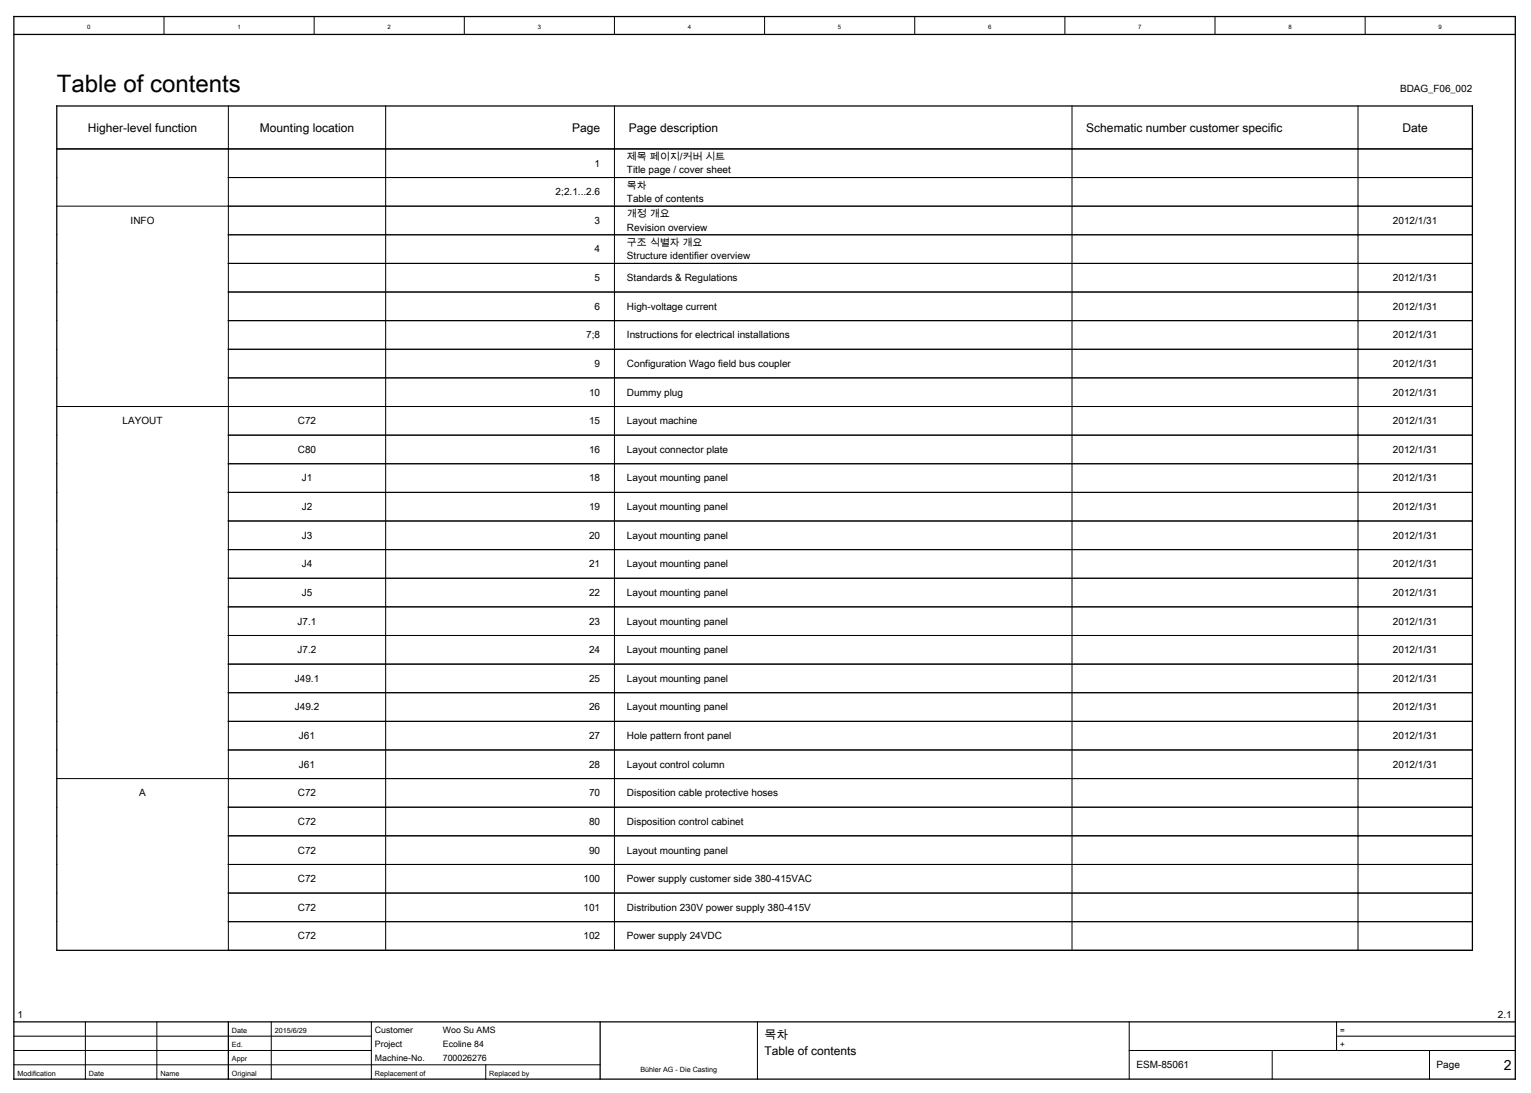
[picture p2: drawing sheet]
<svg xmlns="http://www.w3.org/2000/svg" width="428mm" height="306mm" viewBox="0 0 428 306" stroke-linecap="round" stroke-linejoin="round" font-family="sans-serif">
<defs><g id="words">
<text font-size="6.7" x="15.9" y="25.6">Table of contents</text>
<text font-size="3.9" x="420.7" y="299">2</text>
<g font-size="3.4">
<text x="24.6" y="36.8">Higher-level function</text>
<text x="72.7" y="36.8">Mounting location</text>
<text x="160" y="36.8">Page</text>
<text x="175.9" y="36.8">Page description</text>
<text x="303.9" y="36.8">Schematic number customer specific</text>
<text x="392.3" y="36.8">Date</text>
<text x="213.9" y="290.4">목차</text>
<text x="213.9" y="294.9">Table of contents</text>
</g>
<g font-size="2.8">
<text x="391.7" y="25.6">BDAG_F06_002</text>
<text x="166.3" y="46.6">1</text>
<text x="175.4" y="44.7">제목 페이지/커버 시트</text>
<text x="175.4" y="48.4">Title page / cover sheet</text>
<text x="175.4" y="52.7">목차</text>
<text x="155.4" y="54.6">2;2.1...2.6</text>
<text x="175.4" y="56.4">Table of contents</text>
<text x="36.5" y="62.6">INFO</text>
<text x="166.3" y="62.6">3</text>
<text x="175.4" y="60.7">개정 개요</text>
<text x="175.4" y="64.4">Revision overview</text>
<text x="389.7" y="62.6">2012/1/31</text>
<text x="166.3" y="70.6">4</text>
<text x="175.4" y="68.7">구조 식별자 개요</text>
<text x="175.4" y="72.4">Structure identifier overview</text>
<text x="166.3" y="78.6">5</text>
<text x="175.4" y="78.6">Standards &amp; Regulations</text>
<text x="389.7" y="78.6">2012/1/31</text>
<text x="166.3" y="86.6">6</text>
<text x="175.4" y="86.6">High-voltage current</text>
<text x="389.7" y="86.6">2012/1/31</text>
<text x="164" y="94.6">7;8</text>
<text x="175.4" y="94.6">Instructions for electrical installations</text>
<text x="389.7" y="94.6">2012/1/31</text>
<text x="166.3" y="102.6">9</text>
<text x="175.4" y="102.6">Configuration Wago field bus coupler</text>
<text x="389.7" y="102.6">2012/1/31</text>
<text x="164.8" y="110.6">10</text>
<text x="175.4" y="110.6">Dummy plug</text>
<text x="389.7" y="110.6">2012/1/31</text>
<text x="34.3" y="118.6">LAYOUT</text>
<text x="83.3" y="118.6">C72</text>
<text x="164.8" y="118.6">15</text>
<text x="175.4" y="118.6">Layout machine</text>
<text x="389.7" y="118.6">2012/1/31</text>
<text x="83.3" y="126.6">C80</text>
<text x="164.8" y="126.6">16</text>
<text x="175.4" y="126.6">Layout connector plate</text>
<text x="389.7" y="126.6">2012/1/31</text>
<text x="84.4" y="134.6">J1</text>
<text x="164.8" y="134.6">18</text>
<text x="175.4" y="134.6">Layout mounting panel</text>
<text x="389.7" y="134.6">2012/1/31</text>
<text x="84.4" y="142.6">J2</text>
<text x="164.8" y="142.6">19</text>
<text x="175.4" y="142.6">Layout mounting panel</text>
<text x="389.7" y="142.6">2012/1/31</text>
<text x="84.4" y="150.6">J3</text>
<text x="164.8" y="150.6">20</text>
<text x="175.4" y="150.6">Layout mounting panel</text>
<text x="389.7" y="150.6">2012/1/31</text>
<text x="84.4" y="158.6">J4</text>
<text x="164.8" y="158.6">21</text>
<text x="175.4" y="158.6">Layout mounting panel</text>
<text x="389.7" y="158.6">2012/1/31</text>
<text x="84.4" y="166.6">J5</text>
<text x="164.8" y="166.6">22</text>
<text x="175.4" y="166.6">Layout mounting panel</text>
<text x="389.7" y="166.6">2012/1/31</text>
<text x="83.2" y="174.6">J7.1</text>
<text x="164.8" y="174.6">23</text>
<text x="175.4" y="174.6">Layout mounting panel</text>
<text x="389.7" y="174.6">2012/1/31</text>
<text x="83.2" y="182.6">J7.2</text>
<text x="164.8" y="182.6">24</text>
<text x="175.4" y="182.6">Layout mounting panel</text>
<text x="389.7" y="182.6">2012/1/31</text>
<text x="82.5" y="190.6">J49.1</text>
<text x="164.8" y="190.6">25</text>
<text x="175.4" y="190.6">Layout mounting panel</text>
<text x="389.7" y="190.6">2012/1/31</text>
<text x="82.5" y="198.6">J49.2</text>
<text x="164.8" y="198.6">26</text>
<text x="175.4" y="198.6">Layout mounting panel</text>
<text x="389.7" y="198.6">2012/1/31</text>
<text x="83.6" y="206.6">J61</text>
<text x="164.8" y="206.6">27</text>
<text x="175.4" y="206.6">Hole pattern front panel</text>
<text x="389.7" y="206.6">2012/1/31</text>
<text x="83.6" y="214.6">J61</text>
<text x="164.8" y="214.6">28</text>
<text x="175.4" y="214.6">Layout control column</text>
<text x="389.7" y="214.6">2012/1/31</text>
<text x="38.9" y="222.6">A</text>
<text x="83.3" y="222.6">C72</text>
<text x="164.8" y="222.6">70</text>
<text x="175.4" y="222.6">Disposition cable protective hoses</text>
<text x="83.3" y="230.6">C72</text>
<text x="164.8" y="230.6">80</text>
<text x="175.4" y="230.6">Disposition control cabinet</text>
<text x="83.3" y="238.6">C72</text>
<text x="164.8" y="238.6">90</text>
<text x="175.4" y="238.6">Layout mounting panel</text>
<text x="83.3" y="246.6">C72</text>
<text x="163.2" y="246.6">100</text>
<text x="175.4" y="246.6">Power supply customer side 380-415VAC</text>
<text x="83.3" y="254.6">C72</text>
<text x="163.2" y="254.6">101</text>
<text x="175.4" y="254.6">Distribution 230V power supply 380-415V</text>
<text x="83.3" y="262.6">C72</text>
<text x="163.2" y="262.6">102</text>
<text x="175.4" y="262.6">Power supply 24VDC</text>
<text x="4.9" y="284.6">1</text>
<text x="419" y="284.6">2.1</text>
<text x="317.9" y="298.6">ESM-85061</text>
<text x="401.9" y="298.6">Page</text>
</g>
<g font-size="2.5">
<text x="104.9" y="292.6">Project</text>
<text x="104.9" y="288.6">Customer</text>
<text x="123.9" y="288.6">Woo Su AMS</text>
<text x="123.9" y="292.6">Ecoline 84</text>
<text x="104.9" y="296.6">Machine-No.</text>
<text x="123.9" y="296.6">700026276</text>
</g>
<g font-size="2.2">
<text x="374.9" y="292.6">+</text>
<text x="374.9" y="288.6">=</text>
</g>
<g font-size="2">
<text x="64.9" y="292.6">Ed.</text>
<text x="64.9" y="288.6">Date</text>
<text x="76.9" y="288.6">2015/6/29</text>
<text x="64.9" y="296.6">Appr</text>
<text x="179.1" y="299.6">Bühler AG - Die Casting</text>
<text x="4.9" y="300.6">Modification</text>
<text x="24.9" y="300.6">Date</text>
<text x="44.9" y="300.6">Name</text>
<text x="64.9" y="300.6">Original</text>
<text x="104.9" y="300.6">Replacement of</text>
<text x="136.9" y="300.6">Replaced by</text>
</g>
<g font-size="1.7">
<text x="24.4" y="8.2">0</text>
<text x="66.4" y="8.2">1</text>
<text x="108.4" y="8.2">2</text>
<text x="150.4" y="8.2">3</text>
<text x="192.4" y="8.2">4</text>
<text x="234.4" y="8.2">5</text>
<text x="276.4" y="8.2">6</text>
<text x="318.4" y="8.2">7</text>
<text x="360.4" y="8.2">8</text>
<text x="402.4" y="8.2">9</text>
</g>
</g></defs>
<g fill="none" stroke="#000" stroke-width=".28">
<path d="M45.9 4.6v5M87.9 4.6v5M129.9 4.6v5M171.9 4.6v5M213.9 4.6v5M255.9 4.6v5M297.9 4.6v5M339.9 4.6v5M381.9 4.6v5M63.9 29.6v236h348M107.9 29.6v12M171.9 29.6v19.7"/>
<path d="M299.9 29.6v19.7M379.9 29.6v236M15.9 41.6h396M15.9 57.6h396M63.9 49.6h348M107.9 41.8v7.7M107.9 49.8v7.7M107.9 57.8v7.7M171.9 49.6v7.7M171.9 57.6v7.7M299.9 49.6v7.7M299.9 57.6v7.7"/>
<path d="M63.9 65.6h348M63.9 73.6h348M107.9 65.8v7.7M107.9 73.8v7.7M171.9 65.6v7.7M171.9 73.6v7.7M299.9 65.6v7.7M299.9 73.6v7.7M63.9 81.6h348M63.9 89.6h348M63.9 97.6h348M107.9 81.8v7.7"/>
<path d="M107.9 89.8v7.7M107.9 97.8v7.7M171.9 81.6v7.7M171.9 89.6v7.7M171.9 97.6v7.7M299.9 81.6v7.7M299.9 89.6v7.7M299.9 97.6v7.7M15.9 113.6h396M63.9 105.6h348M107.9 105.8v7.7M107.9 113.8v7.7"/>
<path d="M171.9 105.6v7.7M171.9 113.6v7.7M299.9 105.6v7.7M299.9 113.6v7.7M63.9 121.6h348M63.9 129.6h348M63.9 137.6h348M107.9 121.8v7.7M107.9 129.8v7.7M107.9 137.8v7.7M171.9 121.6v7.7M171.9 129.6v7.7"/>
<path d="M171.9 137.6v7.7M299.9 121.6v7.7M299.9 129.6v7.7M299.9 137.6v7.7M63.9 145.6h348M63.9 153.6h348M107.9 145.8v7.7M107.9 153.8v7.7M171.9 145.6v7.7M171.9 153.6v7.7M299.9 145.6v7.7M299.9 153.6v7.7"/>
<path d="M63.9 161.6h348M63.9 169.6h348M63.9 177.6h348M107.9 161.8v7.7M107.9 169.8v7.7M107.9 177.8v7.7M171.9 161.6v7.7M171.9 169.6v7.7M171.9 177.6v7.7M299.9 161.6v7.7M299.9 169.6v7.7M299.9 177.6v7.7"/>
<path d="M63.9 185.6h348M63.9 193.6h348M107.9 185.8v7.7M107.9 193.8v7.7M171.9 185.6v7.7M171.9 193.6v7.7M299.9 185.6v7.7M299.9 193.6v7.7M15.9 217.6h396M63.9 201.6h348M63.9 209.6h348M107.9 201.8v7.7"/>
<path d="M107.9 209.8v7.7M107.9 217.8v7.7M171.9 201.6v7.7M171.9 209.6v7.7M171.9 217.6v7.7M299.9 201.6v7.7M299.9 209.6v7.7M299.9 217.6v7.7M63.9 225.6h348M63.9 233.6h348M107.9 225.8v7.7M107.9 233.8v7.7"/>
<path d="M171.9 225.6v7.7M171.9 233.6v7.7M299.9 225.6v7.7M299.9 233.6v7.7M63.9 241.6h348M63.9 249.6h348M63.9 257.6h348M107.9 241.8v7.7M107.9 249.8v7.7M107.9 257.8v7.7M171.9 241.6v7.7M171.9 249.6v7.7"/>
<path d="M171.9 257.6v7.7M299.9 241.6v7.7M299.9 249.6v7.7M299.9 257.6v7.7M3.9 293.6h100M3.9 289.6h100M3.9 297.6h164M23.9 285.6v16M43.9 285.6v16M75.9 285.6v16M103.9 285.6v16M135.9 297.6v4"/>
<path d="M211.9 285.6v16M315.9 293.6h108M315.9 285.6v16M355.9 293.6v8M373.9 289.6h50M373.9 285.6v8M399.9 293.6v8"/>
</g>
<path d="M3.9 9.6h420M3.9 4.6h420v297h-420zM15.9 29.6h396v236h-396zM15.9 41.6h396M3.9 285.6h420M63.9 285.6v16M167.9 285.6v16" fill="none" stroke="#000" stroke-width=".35"/>
<use href="#words"/>
</svg>
